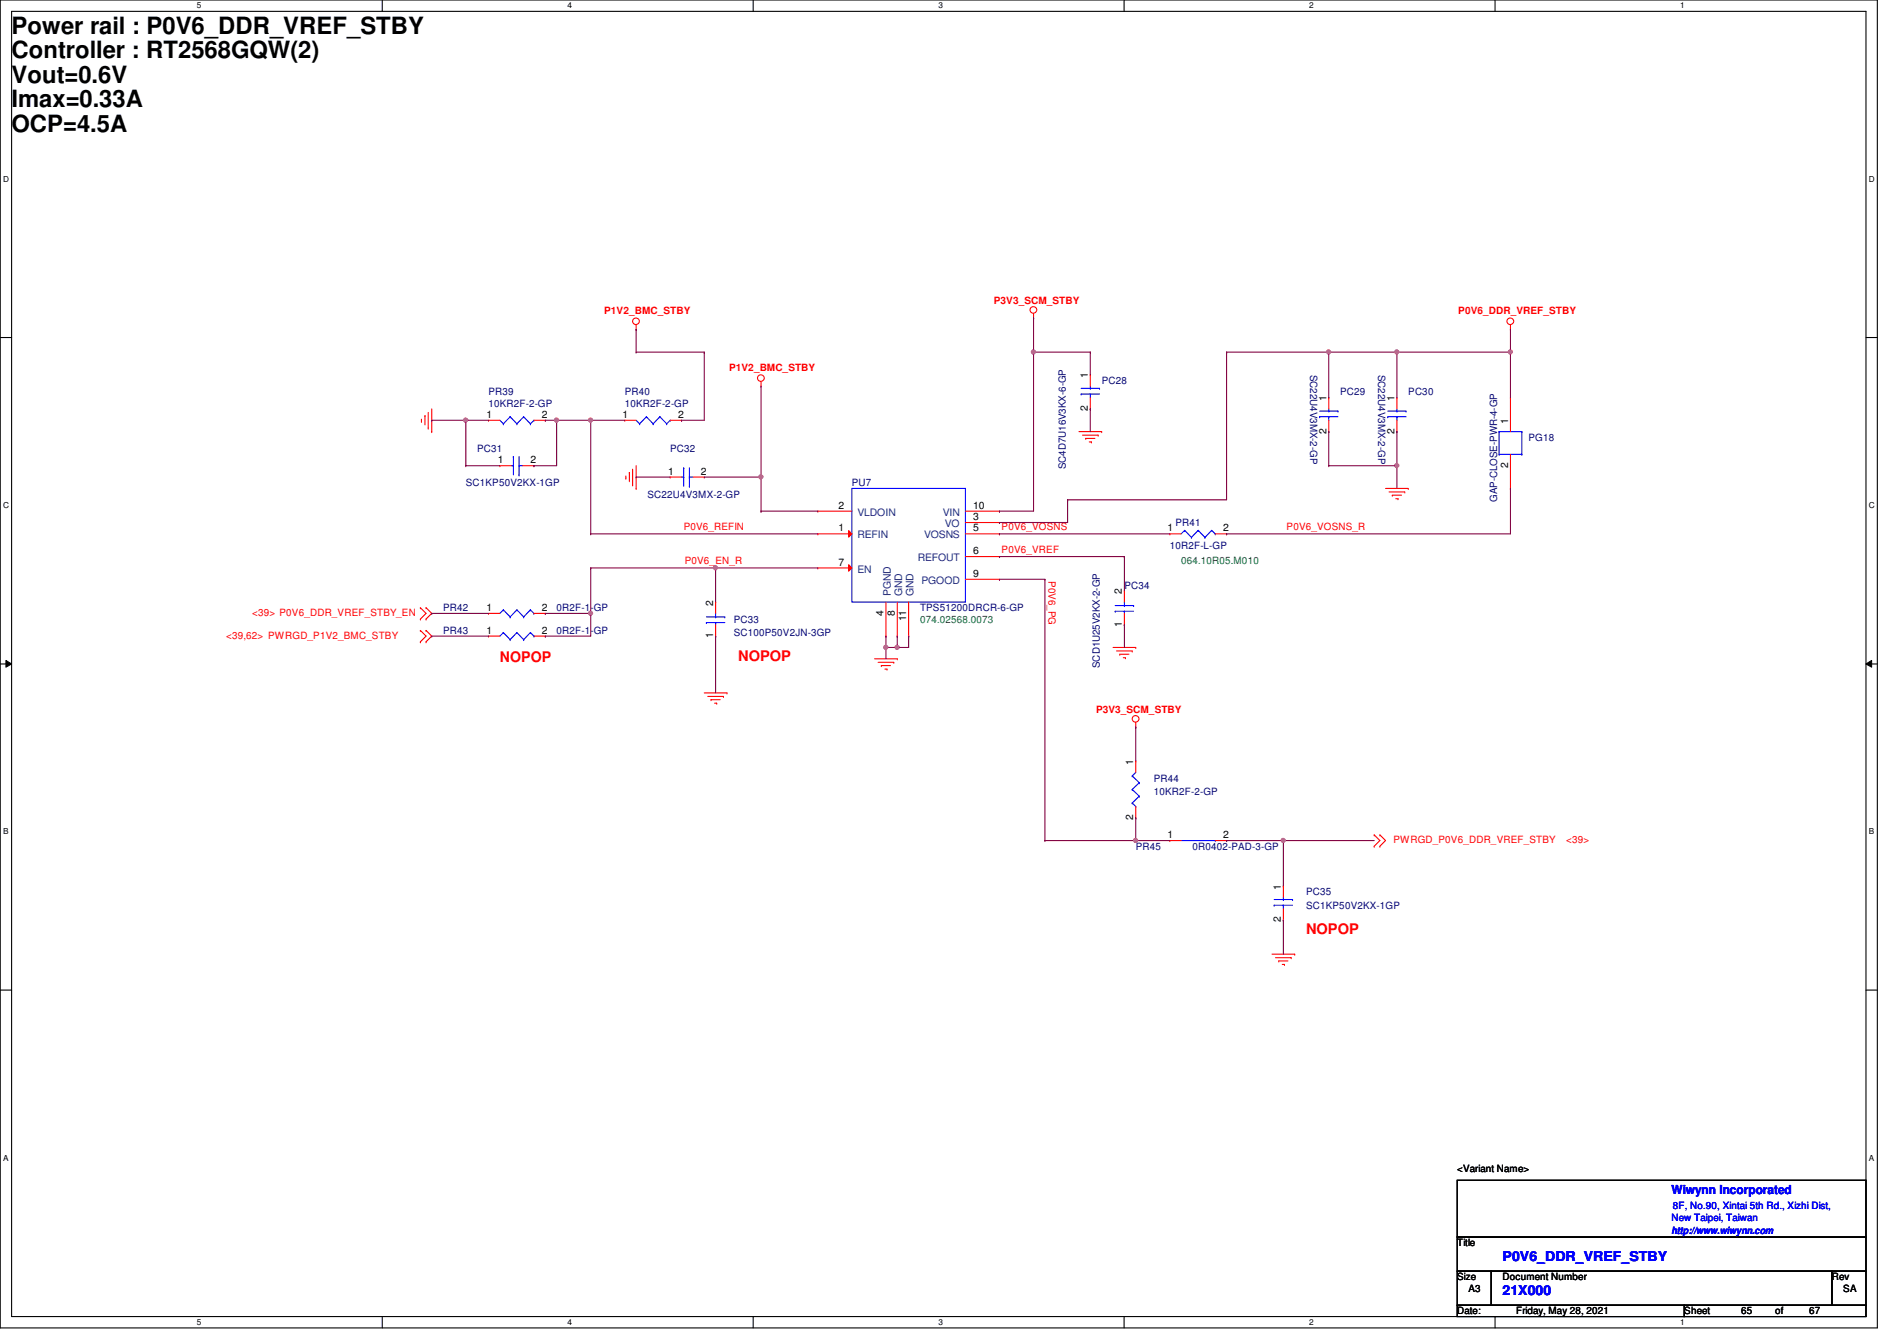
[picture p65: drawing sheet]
<svg xmlns="http://www.w3.org/2000/svg" width="297mm" height="210mm" viewBox="0 0 297 210" stroke-linecap="round" stroke-linejoin="round" font-family="sans-serif">
<defs><g id="words">
<g font-size="3.7">
<text x="1.8" y="5.2">Power rail : P0V6_DDR_VREF_STBY</text>
<text x="1.8" y="9.1">Controller : RT2568GQW(2)</text>
<text x="1.8" y="13">Vout=0.6V</text>
<text x="1.8" y="16.8">Imax=0.33A</text>
<text x="1.8" y="20.7">OCP=4.5A</text>
</g>
<g font-size="2.3" fill="#f00">
<text x="78.3" y="103.6">NOPOP</text>
<text x="115.6" y="103.5">NOPOP</text>
<text x="204.5" y="146.1">NOPOP</text>
</g>
<g font-size="2.1" fill="#00f">
<text x="235.3" y="197.4">P0V6_DDR_VREF_STBY</text>
<text x="235.3" y="202.7">21X000</text>
</g>
<text font-size="1.9" fill="#00f" x="261.7" y="186.9">Wiwynn Incorporated</text>
<g font-size="1.6" fill="#f00">
<text x="155.6" y="47.5">P3V3_SCM_STBY</text>
<text x="94.6" y="49.1">P1V2_BMC_STBY</text>
<text x="228.3" y="49.1">P0V6_DDR_VREF_STBY</text>
<text x="114.2" y="58">P1V2_BMC_STBY</text>
<text x="107.1" y="83">P0V6_REFIN</text>
<text x="156.8" y="83">P0V6_VOSNS</text>
<text x="201.5" y="83">P0V6_VOSNS_R</text>
<text x="107.2" y="88.3">P0V6_EN_R</text>
<text x="156.8" y="86.6">P0V6_VREF</text>
<text x="164.2" y="91" transform="rotate(90 164.2 91)">P0V6_PG</text>
<text x="35.4" y="99.9">&lt;39,62&gt; PWRGD_P1V2_BMC_STBY</text>
<text x="39.5" y="96.4">&lt;39&gt; P0V6_DDR_VREF_STBY_EN</text>
<text x="171.6" y="111.5">P3V3_SCM_STBY</text>
<text x="218.2" y="132">PWRGD_P0V6_DDR_VREF_STBY</text>
<text x="245.2" y="132">&lt;39&gt;</text>
</g>
<g font-size="1.6">
<text x="170.3" y="59.2" transform="rotate(-90 170.3 59.2)">1</text>
<text x="76.2" y="65.4">1</text>
<text x="84.8" y="65.4">2</text>
<text x="97.5" y="65.4">1</text>
<text x="106.2" y="65.4">2</text>
<text x="170.3" y="64.3" transform="rotate(-90 170.3 64.3)">2</text>
<text x="207.7" y="62.8" transform="rotate(-90 207.7 62.8)">1</text>
<text x="218.4" y="62.8" transform="rotate(-90 218.4 62.8)">1</text>
<text x="207.7" y="67.9" transform="rotate(-90 207.7 67.9)">2</text>
<text x="218.4" y="67.9" transform="rotate(-90 218.4 67.9)">2</text>
<text x="236.1" y="66.3" transform="rotate(-90 236.1 66.3)">1</text>
<text x="77.9" y="72.5">1</text>
<text x="83.1" y="72.5">2</text>
<text x="104.6" y="74.3">1</text>
<text x="109.7" y="74.3">2</text>
<text x="236.1" y="73.2" transform="rotate(-90 236.1 73.2)">2</text>
<text x="131.3" y="83.2">1</text>
<text x="131.3" y="79.6">2</text>
<text x="152.4" y="81.4">3</text>
<text x="152.4" y="83.2">5</text>
<text x="152.4" y="79.6">10</text>
<text x="182.8" y="83.2">1</text>
<text x="191.5" y="83.2">2</text>
<text x="131.3" y="88.5">7</text>
<text x="152.4" y="86.7">6</text>
<text x="76.2" y="95.6">1</text>
<text x="84.8" y="95.6">2</text>
<text x="111.7" y="94.8" transform="rotate(-90 111.7 94.8)">2</text>
<text x="152.4" y="90.3">9</text>
<text x="175.7" y="93" transform="rotate(-90 175.7 93)">2</text>
<text x="76.2" y="99.2">1</text>
<text x="84.8" y="99.2">2</text>
<text x="111.7" y="99.9" transform="rotate(-90 111.7 99.9)">1</text>
<text x="138.3" y="96.4" transform="rotate(-90 138.3 96.4)">4</text>
<text x="140.1" y="96.4" transform="rotate(-90 140.1 96.4)">8</text>
<text x="141.9" y="97.2" transform="rotate(-90 141.9 97.2)">11</text>
<text x="175.7" y="98.1" transform="rotate(-90 175.7 98.1)">1</text>
<text x="177.5" y="119.7" transform="rotate(-90 177.5 119.7)">1</text>
<text x="177.5" y="128.4" transform="rotate(-90 177.5 128.4)">2</text>
<text x="182.8" y="131.2">1</text>
<text x="191.5" y="131.2">2</text>
<text x="200.6" y="139.2" transform="rotate(-90 200.6 139.2)">1</text>
<text x="200.6" y="144.4" transform="rotate(-90 200.6 144.4)">2</text>
<text x="228.2" y="183.5">&lt;Variant Name&gt;</text>
<text x="228.2" y="195.1">Title</text>
<text x="228.2" y="200.4">Size</text>
<text x="230" y="202.2">A3</text>
<text x="235.3" y="200.4">Document Number</text>
<text x="286.8" y="200.4">Rev</text>
<text x="288.6" y="202.2">SA</text>
<text x="228.2" y="205.7">Date:</text>
<text x="237.4" y="205.7">Friday, May 28, 2021</text>
<text x="263.7" y="205.7">Sheet</text>
<text x="272.6" y="205.7">65</text>
<text x="278" y="205.7">of</text>
<text x="283.3" y="205.7">67</text>
</g>
<g font-size="1.6" fill="#000080">
<text x="205.1" y="58.7" transform="rotate(90 205.1 58.7)">SC22U4V3MX-2-GP</text>
<text x="215.8" y="58.7" transform="rotate(90 215.8 58.7)">SC22U4V3MX-2-GP</text>
<text x="76.5" y="61.9">PR39</text>
<text x="76.5" y="63.7">10KR2F-2-GP</text>
<text x="97.8" y="61.9">PR40</text>
<text x="97.8" y="63.7">10KR2F-2-GP</text>
<text x="172.5" y="60.1">PC28</text>
<text x="209.8" y="61.9">PC29</text>
<text x="220.5" y="61.9">PC30</text>
<text x="74.7" y="70.8">PC31</text>
<text x="104.9" y="70.8">PC32</text>
<text x="239.3" y="69">PG18</text>
<text x="72.9" y="76.1">SC1KP50V2KX-1GP</text>
<text x="101.4" y="77.9">SC22U4V3MX-2-GP</text>
<text x="133.4" y="76.1">PU7</text>
<text x="166.9" y="73.4" transform="rotate(-90 166.9 73.4)">SC4D7U16V3KX-6-GP</text>
<text x="184.1" y="82.3">PR41</text>
<text x="234.4" y="78.6" transform="rotate(-90 234.4 78.6)">GAP-CLOSE-PWR-4-GP</text>
<text x="183.2" y="85.9">10R2F-L-GP</text>
<text x="69.4" y="95.7">PR42</text>
<text x="87.2" y="95.7">0R2F-1-GP</text>
<text x="144.1" y="95.7">TPS51200DRCR-6-GP</text>
<text x="176.1" y="92.1">PC34</text>
<text x="69.4" y="99.2">PR43</text>
<text x="87.2" y="99.2">0R2F-1-GP</text>
<text x="114.9" y="97.5">PC33</text>
<text x="114.9" y="99.6">SC100P50V2JN-3GP</text>
<text x="172.2" y="104.6" transform="rotate(-90 172.2 104.6)">SCD1U25V2KX-2-GP</text>
<text x="180.7" y="122.3">PR44</text>
<text x="180.7" y="124.5">10KR2F-2-GP</text>
<text x="177.8" y="133">PR45</text>
<text x="186.7" y="133">0R0402-PAD-3-GP</text>
<text x="204.5" y="140.1">PC35</text>
<text x="204.5" y="142.2">SC1KP50V2KX-1GP</text>
</g>
<g font-size="1.6" fill="#004080">
<text x="134.3" y="80.7">VLDOIN</text>
<text x="147.6" y="80.7">VIN</text>
<text x="148" y="82.5">VO</text>
<text x="134.3" y="84.3">REFIN</text>
<text x="134.3" y="89.6">EN</text>
<text x="143.7" y="87.8">REFOUT</text>
<text x="144.7" y="84.3">VOSNS</text>
<text x="139.5" y="93.3" transform="rotate(-90 139.5 93.3)">PGND</text>
<text x="141.3" y="93.3" transform="rotate(-90 141.3 93.3)">GND</text>
<text x="143" y="93.3" transform="rotate(-90 143 93.3)">GND</text>
<text x="144.3" y="91.4">PGOOD</text>
</g>
<g font-size="1.6" fill="#008000">
<text x="185" y="88.2">064.10R05.M010</text>
<text x="144.1" y="97.5">074.02568.0073</text>
</g>
<g font-size="1.6" fill="#00f">
<text x="261.7" y="191.1">New Taipei, Taiwan</text>
<text x="262" y="189.2">8F, No.90, Xintai 5th Rd., Xizhi Dist,</text>
<text x="261.7" y="193.1">http://www.wiwynn.com</text>
</g>
<g font-size="1.3">
<text x="30.8" y="1.3">5</text>
<text x="88.9" y="1.3">4</text>
<text x="146.9" y="1.3">3</text>
<text x="205" y="1.3">2</text>
<text x="263.1" y="1.3">1</text>
<text x=".5" y="28.4">D</text>
<text x="292.6" y="28.4">D</text>
<text x=".5" y="79.5">C</text>
<text x="292.6" y="79.5">C</text>
<text x=".5" y="130.6">B</text>
<text x="292.6" y="130.6">B</text>
<text x=".5" y="181.7">A</text>
<text x="292.6" y="181.7">A</text>
<text x="30.8" y="207.4">5</text>
<text x="88.9" y="207.4">4</text>
<text x="146.9" y="207.4">3</text>
<text x="205" y="207.4">2</text>
<text x="263.1" y="207.4">1</text>
</g>
</g></defs>
<path d="M0 0h294v207.9h-294zM1.8 1.8h290.4v204.3h-290.4z" fill="none" stroke="#000" stroke-width=".17"/>
<g fill="#fff">
<path d="M30.8 .2h.7v1.4h-.7z"/>
<path d="M30.8 206.2h.7v1.4h-.7z"/>
</g>
<path d="M59.9 0v1.8M59.9 206.1v1.8" fill="none" stroke="#000" stroke-width=".17"/>
<g fill="#fff">
<path d="M88.9 .2h.6v1.4h-.6z"/>
<path d="M88.9 206.2h.6v1.4h-.6z"/>
</g>
<path d="M117.9 0v1.8M117.9 206.1v1.8" fill="none" stroke="#000" stroke-width=".17"/>
<g fill="#fff">
<path d="M146.9 .2h.7v1.4h-.7z"/>
<path d="M146.9 206.2h.7v1.4h-.7z"/>
</g>
<path d="M176 0v1.8M176 206.1v1.8" fill="none" stroke="#000" stroke-width=".17"/>
<g fill="#fff">
<path d="M205 .2h.7v1.4h-.7z"/>
<path d="M205 206.2h.7v1.4h-.7z"/>
</g>
<path d="M234.1 0v1.8M234.1 206.1v1.8" fill="none" stroke="#000" stroke-width=".17"/>
<g fill="#fff">
<path d="M263.1 .2h.7v1.4h-.7z"/>
<path d="M263.1 206.2h.7v1.4h-.7z"/>
<path d="M.5 27.3h.9v1.4h-.9z"/>
<path d="M292.6 27.3h.9v1.4h-.9z"/>
<path d="M.5 78.4h.9v1.4h-.9z"/>
<path d="M292.6 78.4h.9v1.4h-.9z"/>
</g>
<path d="M0 52.8h1.8M292.2 52.8h1.8" fill="none" stroke="#000" stroke-width=".17"/>
<g fill="#fff">
<path d="M.5 129.5h.8v1.4h-.8z"/>
<path d="M292.6 129.5h.9v1.4h-.9z"/>
</g>
<path d="M0 103.9h1.8M292.2 103.9h1.8" fill="none" stroke="#000" stroke-width=".17"/>
<path d="M.9 103.4l.9 .5-.9 .5zM292.2 103.9l.9-.5v1z" fill="#000"/>
<path d="M.9 103.4l.9 .5-.9 .5zM292.2 103.9l.9-.5v1z" fill="none" stroke="#000" stroke-width=".16"/>
<g fill="#fff">
<path d="M.5 180.5h.8v1.4h-.8z"/>
<path d="M292.6 180.5h.9v1.4h-.9z"/>
</g>
<path d="M0 155h1.8M292.2 155h1.8M228.2 184.7h64v8.9h-64zM228.2 193.6h64v5.4h-64zM228.2 199h5.3v5.3h-5.3zM233.5 199h53.3v5.3h-53.3zM286.8 199h5.4v5.3h-5.4zM228.2 204.3h35.5v1.8h-35.5zM263.7 204.3h28.5v1.8h-28.5z" fill="none" stroke="#000" stroke-width=".17"/>
<g fill="none" stroke="#f00" stroke-width=".17">
<path d="M99.6 51.6h.1M99.6 50.8v.8M119.2 59.7v.8M161.8 49.8h.1M161.8 49.1v.7M236.5 51.6h.1M236.5 50.8v.8M66 66h.1M66 65.6v.4M66.5 65.1h.1M66.5 65.1v1.4M67.1 67h.1"/>
<path d="M67.1 64.6v2.4M67.6 67.6h.1M67.6 64v3.6M98 74.8h.1M98 74.5v.3M98.5 74h.1M98.5 74v1.4M99.1 75.9h.1M99.1 73.4v2.5M99.6 76.5h.1M99.6 72.9v3.6M119.2 60.5h.1"/>
<path d="M168.9 67.6h3.6M169.5 68.1h2.5M170 68.6h.1M170 68.6h1.4M170.6 69.2h.3M170.9 69.2h.1M172 68.1h.1M172.5 67.6h.1M217 76.5h3.5M217.5 77h2.5M218 77.5h.1M218 77.5h1.5"/>
<path d="M218.6 78.1h.3M218.9 78.1h.1M220 77h.1M220.5 76.5h.1M65.8 95.1h.1M65.8 96.9h.1M65.8 98.7h.1M65.8 95.1l.9 .9-.9 .9M65.8 98.7l.9 .9-.9 .9M66.7 96.9h.1M66.7 95.1h.1M66.7 98.7h.1"/>
<path d="M66.7 95.1l.9 .9-.9 .9M66.7 98.7l.9 .9-.9 .9M65.8 100.5h.1M66.7 100.5h.1M110.3 108.5h3.5M110.8 109h2.5M111.3 109.5h.1M111.3 109.5h1.5M111.9 110.1h.3M112.2 110.1h.1M113.3 109h.1M113.8 108.5h.1"/>
<path d="M136.9 103.1h3.6M137.5 103.7h2.5M138 104.2h.1M138 104.2h1.4M138.6 104.7h.3M138.9 104.7h.1M140 103.7h.1M140.5 103.1h.1M174.3 101.3h3.5M174.8 101.9h2.5M175.3 102.4h.1M175.3 102.4h1.5"/>
<path d="M175.9 103h.3M176.2 103h.1M177.3 101.9h.1M177.8 101.3h.1M177.8 113.8h.1M177.8 113.1v.7M215.2 130.7h.1M215.2 132.5h.1M215.2 130.7l.9 .9-.9 .9M216.1 130.7h.1M216.1 132.5h.1M216.1 130.7l.9 .9-.9 .9"/>
<path d="M199.2 149.4h3.5M199.7 149.9h2.5M200.2 150.4h.1M200.2 150.4h1.5M200.8 151h.3M201.1 151h.1M202.2 149.9h.1M202.7 149.4h.1"/>
<circle cx="99.6" cy="50.3" r=".52"/>
<circle cx="119.1" cy="59.2" r=".52"/>
<circle cx="161.8" cy="48.5" r=".52"/>
<circle cx="236.5" cy="50.3" r=".52"/>
<circle cx="177.8" cy="112.5" r=".52"/>
</g>
<path d="M133.4 76.5h17.8v17.7h-17.8z" fill="none" stroke="#00f" stroke-width=".17"/>
<path d="M132.9 83.1l.5 .5-.5 .5z" fill="#f00"/>
<g fill="none" stroke="#f00" stroke-width=".17">
<path d="M128.1 83.6h.1M128.1 80h.1M128.1 83.6h5.3M128.1 80h5.3M132.9 83.1l.5 .5-.5 .5zM138.7 99.6h.1M138.7 94.2v5.4M140.5 99.6h.1M140.5 94.2v5.4M142.3 99.6h.1M142.3 94.2v5.4M151.2 83.6h5.3"/>
<path d="M151.2 80h5.3M151.2 81.8h5.3M151.2 90.7h5.3M156.5 81.8h.1M156.5 83.6h.1M156.5 80h.1M156.5 90.7h.1"/>
</g>
<path d="M132.9 88.4l.5 .5-.5 .5z" fill="#f00"/>
<g fill="none" stroke="#f00" stroke-width=".17">
<path d="M170.7 58.7h.1M170.7 58.7v1.8M76.5 65.8h.1M76.5 65.8h1.8M78.3 72.9h.1M78.3 72.9h1.7M81.8 72.9h1.8M83.6 72.9h.1M83.6 65.8h1.8M85.4 65.8h.1M97.8 65.8h.1M97.8 65.8h1.8"/>
<path d="M104.9 74.7h.1M104.9 65.8h1.8M104.9 74.7h1.8M106.7 65.8h.1M108.5 74.7h1.8M110.3 74.7h.1M170.7 64h.1M170.7 62.2v1.8M208.1 62.2h.1M208.1 67.6h.1M208.1 62.2v1.8M208.1 65.8v1.8"/>
<path d="M218.7 62.2h.1M218.7 67.6h.1M218.7 62.2v1.8M218.7 65.8v1.8M236.5 62.2h.1M236.5 76.5h.1M236.5 62.2v5.4M236.5 71.1v5.4M76.5 99.6h.1M76.5 96h.1M76.5 99.6h1.8M76.5 96h1.8"/>
<path d="M83.6 99.6h1.8M83.6 96h1.8M85.4 99.6h.1M85.4 96h.1M112.1 99.6h.1M112.1 94.2h.1M112.1 94.2v1.8M112.1 97.8v1.8M128.1 88.9h.1M128.1 88.9h5.3M132.9 88.4l.5 .5-.5 .5zM151.2 87.1h5.3"/>
<path d="M156.5 87.1h.1M176.1 97.8h.1M176.1 92.5h.1M176.1 92.5v1.7M176.1 96v1.8M183.2 83.6h.1M183.2 83.6h1.8M190.3 83.6h1.8M192.1 83.6h.1M177.8 119.1h.1M177.8 119.1v1.8M177.8 128h.1"/>
<path d="M177.8 126.2v1.8M183.2 131.6h.1M183.2 131.6h1.8M190.3 131.6h1.8M192.1 131.6h.1M201 138.7h.1M201 138.7v1.8M201 144h.1M201 142.2v1.8"/>
</g>
<g fill="none" stroke="#00f" stroke-width=".17">
<path d="M78.3 65.8l.5 .5M78.8 66.3h.1M79.9 65.2h.1M79.9 65.2l-1.1 1.1M79.9 65.2l1 1.1M80 72.9h.4M80.4 72.9h.1M80.4 71.5h.1M80.4 71.5v2.8M80.9 66.3h.1M81.3 72.9h.1M81.3 74.3h.1"/>
<path d="M81.3 72.9h.5M81.3 71.5v2.8M82 65.2h.1M82 65.2l-1.1 1.1M82 65.2l1.1 1.1M83.1 66.3h.1M83.6 65.8h.1M83.6 65.8l-.5 .5M99.6 65.8l.6 .5M100.2 66.3h.1M101.2 65.2h.1M101.2 65.2l-1 1.1"/>
<path d="M101.2 65.2l1.1 1.1M102.3 66.3h.1M103.3 65.2h.1M103.3 65.2l-1 1.1M103.3 65.2l1.1 1.1M104.4 66.3h.1M104.9 65.8h.1M104.9 65.8l-.5 .5M106.7 74.7h.4M107.1 74.7h.1M107.1 73.2h.1M107.1 73.2v2.9"/>
<path d="M107.9 74.7h.1M107.9 76.1h.1M107.9 74.7h.6M107.9 73.2v2.9M169.3 61.7h.1M169.3 60.8h2.9M169.3 61.7h2.9M170.7 60.8h.1M170.7 61.7h.1M170.7 60.5v.3M170.7 61.7v.5M172.2 60.8h.1"/>
<path d="M206.6 65.2h.1M206.6 64.3h2.9M206.6 65.2h2.9M208.1 64.3h.1M208.1 65.2h.1M208.1 64v.3M208.1 65.2v.6M209.5 64.3h.1M217.3 65.2h.1M217.3 64.3h2.9M217.3 65.2h2.9M218.7 64.3h.1"/>
<path d="M218.7 65.2h.1M218.7 64v.3M218.7 65.2v.6M220.2 64.3h.1M234.7 71.1h.1M234.7 67.6h.1M234.7 67.6h3.6M234.7 71.1h3.6M234.7 67.6v3.5M238.3 67.6h.1M238.3 71.1h.1M238.3 67.6v3.5"/>
<path d="M78.8 99h.1M78.8 95.5h.1M78.8 99l-.5 .6M78.8 99l1.1 1.1M78.8 95.5l-.5 .5M78.8 95.5l1.1 1.1M79.9 96.6h.1M80.9 99h.1M80.9 95.5h.1M80.9 99l-1 1.1M80.9 99l1.1 1.1M80.9 95.5l-1 1.1"/>
<path d="M80.9 95.5l1.1 1.1M82 96.6h.1M83.1 99h.1M83.1 95.5h.1M83.1 99l-1.1 1.1M83.1 99l.5 .6M83.1 95.5l-1.1 1.1M83.1 95.5l.5 .5M83.6 99.6h.1M83.6 96h.1M110.6 97.5h.1M110.6 97.5h2.9"/>
<path d="M110.6 96.6h2.9M112.1 97.5h.1M112.1 96.6h.1M112.1 96v.6M112.1 97.5v.3M113.5 96.6h.1M174.6 95.7h.1M174.6 95.7h2.9M174.6 94.8h2.9M176.1 95.7h.1M176.1 94.8h.1M176.1 94.2v.6"/>
<path d="M176.1 95.7v.3M177.5 94.8h.1M185.5 83h.1M185.5 83l-.5 .6M185.5 83l1.1 1.1M186.6 84.1h.1M187.6 83h.1M187.6 83l-1 1.1M187.6 83l1.1 1.1M188.7 84.1h.1M189.7 83h.1M189.7 83l-1 1.1"/>
<path d="M189.7 83l.6 .6M190.3 83.6h.1M79.9 100.1h.1M82 100.1h.1M177.3 121.5h.1M177.3 123.6h.1M177.3 125.7h.1M177.3 121.5l1.1 1M177.3 123.6l1.1 1M177.3 125.7l.5 .5M177.8 126.2h.1M177.8 120.9l-.5 .6"/>
<path d="M178.4 122.5h.1M178.4 124.6h.1M178.4 122.5l-1.1 1.1M178.4 124.6l-1.1 1.1M185 131.6h5.3M190.3 131.6h.1M199.5 141.7h.1M199.5 140.8h2.9M199.5 141.7h2.9M201 140.8h.1M201 141.7h.1M201 140.5v.3"/>
<path d="M201 141.7v.5M202.4 140.8h.1"/>
</g>
<path d="M161.8 49.8h.1M161.8 49.8v5.3" fill="none" stroke="#800040" stroke-width=".17"/>
<circle cx="161.8" cy="55.1" r=".32" fill="#f0f"/>
<circle cx="161.8" cy="55.1" r=".32" fill="none" stroke="#f0f" stroke-width=".17"/>
<g fill="none" stroke="#800040" stroke-width=".17">
<path d="M99.6 51.6h.1M99.6 55.1h.1M99.6 51.6v3.5M99.6 55.1h10.7M110.3 55.1h.1M110.3 55.1v10.7M161.8 55.1h.1M161.8 55.1h8.9M161.8 55.1v24.9M170.7 55.1h.1M170.7 55.1v3.6M192.1 55.1h.1"/>
<path d="M192.1 55.1h16M192.1 55.1v23.1M236.5 51.6h.1M236.5 51.6v3.5"/>
</g>
<circle cx="208" cy="55.1" r=".32" fill="#f0f"/>
<circle cx="208" cy="55.1" r=".32" fill="none" stroke="#f0f" stroke-width=".17"/>
<path d="M208.1 55.1h.1M208.1 55.1h28.4M208.1 55.1v7.1M218.7 55.1h.1" fill="none" stroke="#800040" stroke-width=".17"/>
<circle cx="236.5" cy="55.1" r=".32" fill="#f0f"/>
<circle cx="236.5" cy="55.1" r=".32" fill="none" stroke="#f0f" stroke-width=".17"/>
<circle cx="218.7" cy="55.1" r=".32" fill="#f0f"/>
<circle cx="218.7" cy="55.1" r=".32" fill="none" stroke="#f0f" stroke-width=".17"/>
<path d="M218.7 55.1h.1M218.7 55.1v7.1M236.5 55.1h.1M236.5 55.1v7.1M67.6 65.8h.1M67.6 65.8h8.9M72.9 65.8h.1M119.2 74.7h.1M119.2 60.5v14.2M170.7 64h.1M170.7 64v3.6" fill="none" stroke="#800040" stroke-width=".17"/>
<circle cx="72.9" cy="65.8" r=".32" fill="#f0f"/>
<circle cx="72.9" cy="65.8" r=".32" fill="none" stroke="#f0f" stroke-width=".17"/>
<path d="M72.9 65.8h.1M72.9 65.8v7.1M85.4 65.8h.1M85.4 65.8h1.8M87.2 65.8h.1M87.2 65.8v7.1" fill="none" stroke="#800040" stroke-width=".17"/>
<circle cx="87.1" cy="65.8" r=".32" fill="#f0f"/>
<circle cx="87.1" cy="65.8" r=".32" fill="none" stroke="#f0f" stroke-width=".17"/>
<path d="M87.2 65.8h.1M87.2 65.8h10.6M92.5 65.8h.1M92.5 65.8v17.8" fill="none" stroke="#800040" stroke-width=".17"/>
<circle cx="92.5" cy="65.8" r=".32" fill="#f0f"/>
<circle cx="92.5" cy="65.8" r=".32" fill="none" stroke="#f0f" stroke-width=".17"/>
<path d="M106.7 65.8h.1M106.7 65.8h3.6M208.1 67.6h.1M208.1 67.6v5.3M218.7 67.6h.1M218.7 67.6v5.3" fill="none" stroke="#800040" stroke-width=".17"/>
<circle cx="218.7" cy="72.9" r=".32" fill="#f0f"/>
<circle cx="218.7" cy="72.9" r=".32" fill="none" stroke="#f0f" stroke-width=".17"/>
<g fill="none" stroke="#800040" stroke-width=".17">
<path d="M72.9 72.9h.1M72.9 72.9h5.4M83.6 72.9h.1M83.6 72.9h3.6M167.2 78.2h.1M167.2 78.2h24.9M167.2 78.2v3.6h-10.7M208.1 72.9h.1M208.1 72.9h10.6M218.7 72.9h.1M218.7 72.9v3.6M236.5 76.5h.1"/>
<path d="M236.5 76.5v7.1h-44.4M92.5 83.6h.1M92.5 88.9h.1M92.5 83.6h35.6M92.5 88.9v7.1M119.2 80h.1M119.2 80h8.9M156.5 80h.1M156.5 81.8h.1M156.5 83.6h.1M156.5 87.1h.1M156.5 80h5.3"/>
<path d="M156.5 83.6h26.7M156.5 87.1h19.6M176.1 87.1h.1M176.1 87.1v5.4M192.1 83.6h.1"/>
</g>
<circle cx="92.5" cy="96" r=".32" fill="#f0f"/>
<circle cx="92.5" cy="96" r=".32" fill="none" stroke="#f0f" stroke-width=".17"/>
<path d="M92.5 88.9h.1M92.5 88.9h19.6" fill="none" stroke="#800040" stroke-width=".17"/>
<circle cx="112" cy="88.9" r=".32" fill="#f0f"/>
<circle cx="112" cy="88.9" r=".32" fill="none" stroke="#f0f" stroke-width=".17"/>
<g fill="none" stroke="#800040" stroke-width=".17">
<path d="M67.6 96h.1M67.6 99.6h.1M67.6 96h8.9M67.6 99.6h8.9M85.4 96h.1M85.4 99.6h.1M85.4 96h7.1M92.5 96h.1M92.5 96v3.6h-7.1M112.1 88.9h.1M112.1 99.6h.1M112.1 88.9h16"/>
<path d="M112.1 88.9v5.3M112.1 99.6v8.9M138.7 99.6h.1M138.7 99.6v1.7M140.5 99.6h.1M140.5 99.6v1.7M156.5 90.7h.1M156.5 90.7h7.1M163.6 90.7h.1M163.6 90.7v40.9M176.1 97.8h.1M176.1 97.8v3.5"/>
</g>
<circle cx="140.5" cy="101.3" r=".32" fill="#f0f"/>
<circle cx="140.5" cy="101.3" r=".32" fill="none" stroke="#f0f" stroke-width=".17"/>
<path d="M142.3 99.6h.1M142.3 99.6v1.7M138.7 101.3h.1M138.7 101.3v1.8" fill="none" stroke="#800040" stroke-width=".17"/>
<circle cx="138.7" cy="101.3" r=".32" fill="#f0f"/>
<circle cx="138.7" cy="101.3" r=".32" fill="none" stroke="#f0f" stroke-width=".17"/>
<path d="M138.7 101.3h.1M138.7 101.3h3.6M140.5 101.3h.1M177.8 113.8h.1M177.8 113.8v5.3M177.8 128h.1M177.8 128v3.6" fill="none" stroke="#800040" stroke-width=".17"/>
<circle cx="177.8" cy="131.5" r=".32" fill="#f0f"/>
<circle cx="177.8" cy="131.5" r=".32" fill="none" stroke="#f0f" stroke-width=".17"/>
<path d="M163.6 131.6h.1M163.6 131.6h19.6M177.8 131.6h.1M192.1 131.6h.1M192.1 131.6h23.1M201 131.6h.1M201 131.6v7.1" fill="none" stroke="#800040" stroke-width=".17"/>
<circle cx="200.9" cy="131.5" r=".32" fill="#f0f"/>
<circle cx="200.9" cy="131.5" r=".32" fill="none" stroke="#f0f" stroke-width=".17"/>
<path d="M110.3 74.7h8.9M119.2 74.7h.1M119.2 74.7v5.3M119.2 80h.1M201 144h.1M201 144v5.4" fill="none" stroke="#800040" stroke-width=".17"/>
<circle cx="119.1" cy="74.6" r=".32" fill="#f0f"/>
<circle cx="119.1" cy="74.6" r=".32" fill="none" stroke="#f0f" stroke-width=".17"/>
<path d="M99.6 74.7h.1M99.6 74.7h5.3" fill="none" stroke="#800040" stroke-width=".17"/>
<circle cx="161.8" cy="55.1" r=".32" fill="#f0f"/>
<circle cx="161.8" cy="55.1" r=".32" fill="none" stroke="#f0f" stroke-width=".17"/>
<circle cx="208" cy="55.1" r=".32" fill="#f0f"/>
<circle cx="208" cy="55.1" r=".32" fill="none" stroke="#f0f" stroke-width=".17"/>
<circle cx="236.5" cy="55.1" r=".32" fill="#f0f"/>
<circle cx="236.5" cy="55.1" r=".32" fill="none" stroke="#f0f" stroke-width=".17"/>
<circle cx="218.7" cy="55.1" r=".32" fill="#f0f"/>
<circle cx="218.7" cy="55.1" r=".32" fill="none" stroke="#f0f" stroke-width=".17"/>
<circle cx="72.9" cy="65.8" r=".32" fill="#f0f"/>
<circle cx="72.9" cy="65.8" r=".32" fill="none" stroke="#f0f" stroke-width=".17"/>
<circle cx="87.1" cy="65.8" r=".32" fill="#f0f"/>
<circle cx="87.1" cy="65.8" r=".32" fill="none" stroke="#f0f" stroke-width=".17"/>
<circle cx="92.5" cy="65.8" r=".32" fill="#f0f"/>
<circle cx="92.5" cy="65.8" r=".32" fill="none" stroke="#f0f" stroke-width=".17"/>
<circle cx="218.7" cy="72.9" r=".32" fill="#f0f"/>
<circle cx="218.7" cy="72.9" r=".32" fill="none" stroke="#f0f" stroke-width=".17"/>
<circle cx="92.5" cy="96" r=".32" fill="#f0f"/>
<circle cx="92.5" cy="96" r=".32" fill="none" stroke="#f0f" stroke-width=".17"/>
<circle cx="112" cy="88.9" r=".32" fill="#f0f"/>
<circle cx="112" cy="88.9" r=".32" fill="none" stroke="#f0f" stroke-width=".17"/>
<circle cx="140.5" cy="101.3" r=".32" fill="#f0f"/>
<circle cx="140.5" cy="101.3" r=".32" fill="none" stroke="#f0f" stroke-width=".17"/>
<circle cx="138.7" cy="101.3" r=".32" fill="#f0f"/>
<circle cx="138.7" cy="101.3" r=".32" fill="none" stroke="#f0f" stroke-width=".17"/>
<circle cx="177.8" cy="131.5" r=".32" fill="#f0f"/>
<circle cx="177.8" cy="131.5" r=".32" fill="none" stroke="#f0f" stroke-width=".17"/>
<circle cx="200.9" cy="131.5" r=".32" fill="#f0f"/>
<circle cx="200.9" cy="131.5" r=".32" fill="none" stroke="#f0f" stroke-width=".17"/>
<circle cx="119.1" cy="74.6" r=".32" fill="#f0f"/>
<circle cx="119.1" cy="74.6" r=".32" fill="none" stroke="#f0f" stroke-width=".17"/>
<use href="#words"/>
</svg>
